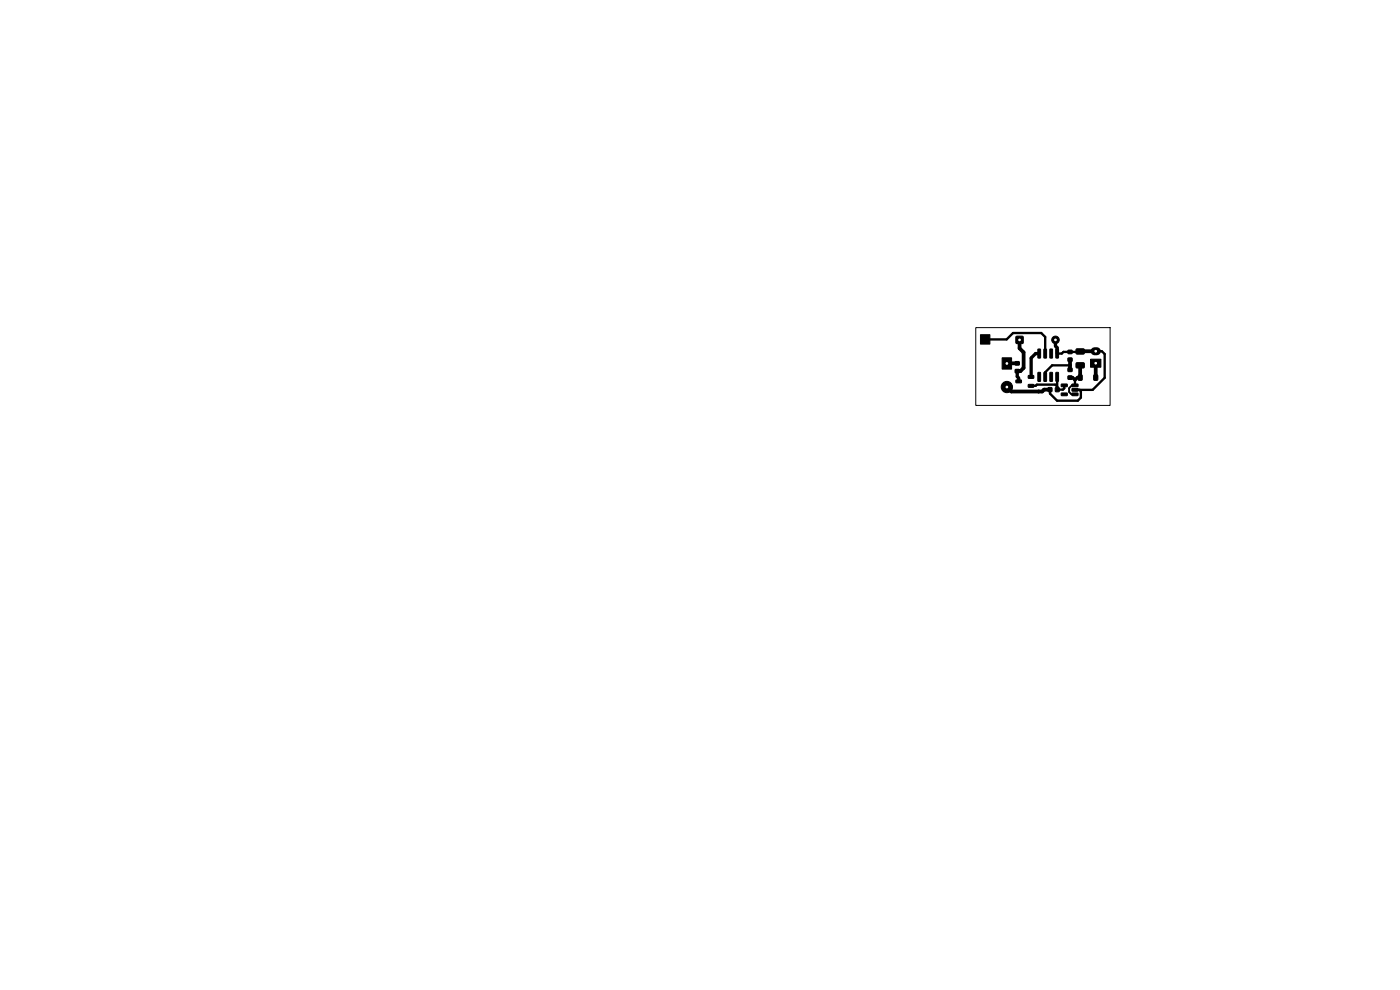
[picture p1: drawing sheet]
<svg xmlns="http://www.w3.org/2000/svg" width="297mm" height="210mm" viewBox="0 0 297 210" stroke-linecap="round" stroke-linejoin="round" font-family="sans-serif">
<path d="M232.2 74.5h.5" fill="none" stroke="#000" stroke-width="1.7"/>
<g fill="#000" stroke="#000" stroke-width=".21">
<path d="M208 71h2v2h-2zM212.6 75.9h2v2.4h-2zM215.6 71.4h1.4v1.4h-1.4zM215.4 78.4h.8v.7h-.8zM215.4 76.7h.8v.7h-.8zM218.2 79.7l1-.1 .1 .6-1.1 .1zM220.2 74.1h.6l-.1 1.9-.5-.1zM221.5 74.1h.5l-.1 1.9-.5-.1zM222.7 74.1h.6l-.1 1.9-.5-.1zM224 74.1h.6l-.1 1.9-.5-.1zM226.6 76h.8v.6h-.8zM226.6 74.3h.8v.7h-.8z"/>
<path d="M226.6 78.1h.8v.7h-.8zM228.3 77l1.6-.1 .2 .3-.1 .7-.2 .2h-1.4l-.1-.3zM228.3 74h1.6l.2 .2-.1 .8-.2 .1h-1.4l-.1-.2zM231.4 76.2h2.2v1.7h-2.2zM215.5 80.6h1.1l.1 .5-1.1 .1zM218.2 81.6l1-.1 .1 .6-1.1 .1zM220.2 79l.6 .1-.1 1.8-.5-.1zM221.5 79l.5 .1-.1 1.8-.5-.1zM222.7 79l.6 .1-.1 1.8-.5-.1zM222.4 82.2h.7v.9h-.7zM224 79l.6 .1-.1 1.8-.5-.1zM223.9 82.2h.8v.9h-.8z"/>
<path d="M225.2 83.4h1.1l.1 .5h-1.2zM225.2 81.5h1.1l.1 .5h-1.2zM226.6 79.8h.8v.6h-.8zM228.8 79.6h.7v1h-.7zM227.4 81.5h1.2l.1 .5h-1.2zM227.4 82.4h1.2l.1 .5-1.2 .1zM227.4 83.4h1.2l.1 .5h-1.2zM232.1 79.6h.7v1h-.7z"/>
<circle cx="223.9" cy="72.1" r=".8"/>
<circle cx="213.6" cy="82.1" r="1.2"/>
</g>
<path d="M209 72h4.6l1.3-1.4h6l.8 .9v3.5M224.3 80v2.7M227 77.5h-3.8l-1.5 1.5v1M229 74.7h-3.4l-.3 .3h-1M232.5 74.5h1.3l.6 .6v5.1l-2.6 2.5h-3.7M218.7 81.8h1l.3-.2h3.8l.5 .5M218.7 81.8v.1M222.8 82.7v.8l1.5 1.5h4.4l.6-.6v-1.4l-.3-.3M224.3 82.6v.1M225.8 81.8v.6l-.3 .3h-1.2M228.1 80.6v1.2" fill="none" stroke="#000" stroke-width=".5"/>
<path d="M215.7 77.1h-2.1M216.3 72.1v1.8l.9 .9v3.3l-.7 .6h-.7M227 76.3v2.2M229.2 77.5v2.6M229.2 74.5h3.3M232.5 77.1v3M213.6 82.1l1 1h6.5l.4-.4h1.3M220.4 83.1h.1" fill="none" stroke="#000" stroke-width=".8"/>
<path d="M215.8 78.7v1.2l.3 .3v.7M220.5 75h-.8l-.9 1-.1 4M223.9 72.1v1.3l.4 .4v1.2M227 80.1h.6l.5 .5 .5-.5h.6" fill="none" stroke="#000" stroke-width=".7"/>
<path d="M228.1 81.8h-.7l-.6 .5v.9l.5 .5h.8" fill="none" stroke="#000" stroke-width=".4"/>
<path d="M207 69.5h28.5v16.5h-28.5zM226.7 78l.3 .5M229.2 74.5l-.2 .2" fill="none" stroke="#000" stroke-width=".21"/>
<g fill="#fff" stroke="#fff" stroke-width=".21">
<circle cx="232.5" cy="74.5" r=".18"/>
<circle cx="232.5" cy="77" r=".18"/>
<circle cx="216.3" cy="72.1" r=".17"/>
<circle cx="223.9" cy="72.1" r=".17"/>
<circle cx="213.6" cy="77.1" r=".17"/>
<circle cx="213.6" cy="82.1" r=".18"/>
</g>
</svg>
